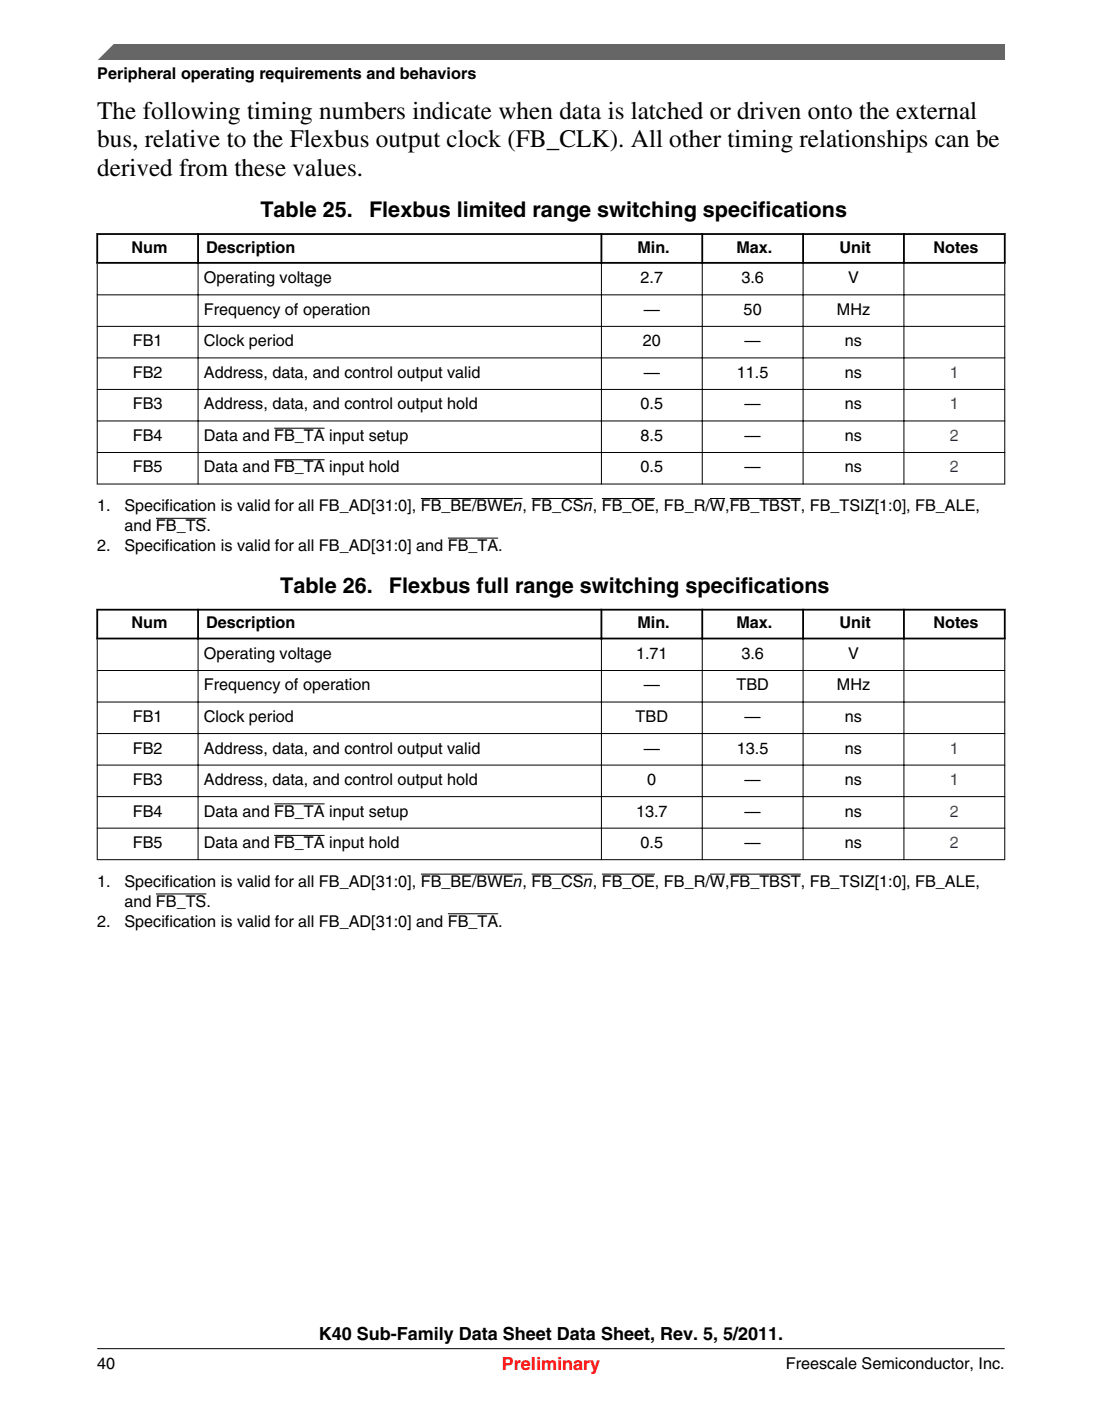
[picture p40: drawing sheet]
<svg xmlns="http://www.w3.org/2000/svg" width="216mm" height="274mm" viewBox="0 0 216 274" stroke-linecap="round" stroke-linejoin="round" font-family="sans-serif">
<defs><g id="words">
<g font-size="4.9">
<text x="19" y="23.2">The following timing numbers indicate when data is latched or driven onto the external</text>
<text x="19" y="28.9">bus, relative to the Flexbus output clock (FB_CLK). All other timing relationships can be</text>
<text x="19" y="34.5">derived from these values.</text>
</g>
<g font-size="4.2">
<text x="51" y="42.5">Table 25.</text>
<text x="72.3" y="42.5">Flexbus limited range switching specifications</text>
<text x="54.9" y="116.1">Table 26.</text>
<text x="76.2" y="116.1">Flexbus full range switching specifications</text>
</g>
<text font-size="3.5" x="62.5" y="262.3">K40 Sub-Family Data Sheet Data Sheet, Rev. 5, 5/2011.</text>
<text font-size="3.5" fill="#f00" x="98.3" y="268.2">Preliminary</text>
<g font-size="3.2">
<text x="19" y="15.5">Peripheral operating requirements and behaviors</text>
<text x="25.8" y="49.5">Num</text>
<text x="40.4" y="49.5">Description</text>
<text x="124.9" y="49.5">Min.</text>
<text x="144.3" y="49.5">Max.</text>
<text x="164.5" y="49.5">Unit</text>
<text x="182.9" y="49.5">Notes</text>
<text x="40" y="55.5">Operating voltage</text>
<text x="125.5" y="55.5">2.7</text>
<text x="145.3" y="55.5">3.6</text>
<text x="166.2" y="55.5">V</text>
<text x="40" y="61.6">Frequency of operation</text>
<text x="126.1" y="61.6">—</text>
<text x="145.7" y="61.6">50</text>
<text x="164" y="61.6">MHz</text>
<text x="26" y="67.8">FB1</text>
<text x="40" y="67.8">Clock period</text>
<text x="125.9" y="67.8">20</text>
<text x="145.9" y="67.8">—</text>
<text x="165.5" y="67.8">ns</text>
<text x="26" y="74">FB2</text>
<text x="40" y="74">Address, data, and control output valid</text>
<text x="126.1" y="74">—</text>
<text x="144.4" y="74">11.5</text>
<text x="165.5" y="74">ns</text>
<text x="26" y="80.2">FB3</text>
<text x="40" y="80.2">Address, data, and control output hold</text>
<text x="125.5" y="80.2">0.5</text>
<text x="145.9" y="80.2">—</text>
<text x="165.5" y="80.2">ns</text>
<text x="26" y="86.3">FB4</text>
<text x="40" y="86.3">Data and FB_TA input setup</text>
<text x="125.5" y="86.3">8.5</text>
<text x="145.9" y="86.3">—</text>
<text x="165.5" y="86.3">ns</text>
<text x="26" y="92.5">FB5</text>
<text x="40" y="92.5">Data and FB_TA input hold</text>
<text x="125.5" y="92.5">0.5</text>
<text x="145.9" y="92.5">—</text>
<text x="165.5" y="92.5">ns</text>
<text x="19" y="100.1">1.</text>
<text x="24.4" y="100.1">Specification is valid for all FB_AD[31:0], FB_BE/BWEn, FB_CSn, FB_OE, FB_R/W,FB_TBST, FB_TSIZ[1:0], FB_ALE,</text>
<text x="19.1" y="107.9">2.</text>
<text x="24.4" y="107.9">Specification is valid for all FB_AD[31:0] and FB_TA.</text>
<text x="24.4" y="104">and FB_TS.</text>
<text x="25.8" y="123">Num</text>
<text x="40.4" y="123">Description</text>
<text x="124.9" y="123">Min.</text>
<text x="144.3" y="123">Max.</text>
<text x="164.5" y="123">Unit</text>
<text x="182.9" y="123">Notes</text>
<text x="40" y="129">Operating voltage</text>
<text x="124.6" y="129">1.71</text>
<text x="145.3" y="129">3.6</text>
<text x="166.2" y="129">V</text>
<text x="40" y="135.2">Frequency of operation</text>
<text x="126.1" y="135.2">—</text>
<text x="144.3" y="135.2">TBD</text>
<text x="164" y="135.2">MHz</text>
<text x="26" y="141.4">FB1</text>
<text x="40" y="141.4">Clock period</text>
<text x="124.5" y="141.4">TBD</text>
<text x="145.9" y="141.4">—</text>
<text x="165.5" y="141.4">ns</text>
<text x="26" y="147.5">FB2</text>
<text x="40" y="147.5">Address, data, and control output valid</text>
<text x="126.1" y="147.5">—</text>
<text x="144.4" y="147.5">13.5</text>
<text x="165.5" y="147.5">ns</text>
<text x="26" y="153.7">FB3</text>
<text x="40" y="153.7">Address, data, and control output hold</text>
<text x="126.8" y="153.7">0</text>
<text x="145.9" y="153.7">—</text>
<text x="165.5" y="153.7">ns</text>
<text x="26" y="159.9">FB4</text>
<text x="40" y="159.9">Data and FB_TA input setup</text>
<text x="124.6" y="159.9">13.7</text>
<text x="145.9" y="159.9">—</text>
<text x="165.5" y="159.9">ns</text>
<text x="26" y="166.1">FB5</text>
<text x="40" y="166.1">Data and FB_TA input hold</text>
<text x="125.5" y="166.1">0.5</text>
<text x="145.9" y="166.1">—</text>
<text x="165.5" y="166.1">ns</text>
<text x="19" y="173.7">1.</text>
<text x="24.4" y="173.7">Specification is valid for all FB_AD[31:0], FB_BE/BWEn, FB_CSn, FB_OE, FB_R/W,FB_TBST, FB_TSIZ[1:0], FB_ALE,</text>
<text x="24.4" y="177.5">and FB_TS.</text>
<text x="19.1" y="181.4">2.</text>
<text x="24.4" y="181.4">Specification is valid for all FB_AD[31:0] and FB_TA.</text>
<text x="19.1" y="268">40</text>
<text x="154" y="268">Freescale Semiconductor, Inc.</text>
</g>
<g font-size="3.2" fill="#00f">
<text x="186.1" y="74">1</text>
<text x="186.1" y="80.2">1</text>
<text x="186.1" y="86.3">2</text>
<text x="186.1" y="92.5">2</text>
<text x="186.1" y="147.5">1</text>
<text x="186.1" y="153.7">1</text>
<text x="186.1" y="159.9">2</text>
<text x="186.1" y="166.1">2</text>
</g>
</g></defs>
<path d="M53.7 83.8h9.9" fill="none" stroke="#000" stroke-width=".2"/>
<g fill="#fff">
<path d="M117.9 82.5h19.6v6h-19.6z" fill-rule="evenodd"/>
<path d="M137.7 82.5h19.6v6h-19.6z" fill-rule="evenodd"/>
<path d="M157.4 82.5h19.6v6h-19.6z" fill-rule="evenodd"/>
<path d="M177.2 82.5h19.6v6h-19.6z" fill-rule="evenodd"/>
<path d="M19.1 88.7h19.6v6h-19.6z" fill-rule="evenodd"/>
<path d="M38.9 88.7h78.8v6h-78.8z" fill-rule="evenodd"/>
</g>
<path d="M53.7 90h9.9" fill="none" stroke="#000" stroke-width=".2"/>
<g fill="#fff">
<path d="M117.9 88.7h19.6v6h-19.6z" fill-rule="evenodd"/>
<path d="M137.7 88.7h19.6v6h-19.6z" fill-rule="evenodd"/>
<path d="M157.4 88.7h19.6v6h-19.6z" fill-rule="evenodd"/>
<path d="M177.2 88.7h19.6v6h-19.6z" fill-rule="evenodd"/>
</g>
<path d="M18.9 51.5h178.1M18.9 45.8h178.1M19 45.6v6M38.8 45.6v6M117.8 45.6v6M137.6 45.6v6M157.3 45.6v6M177.1 45.6v6M196.8 45.6v6" fill="none" stroke="#000" stroke-width=".35"/>
<g fill="none" stroke="#000" stroke-width=".2">
<path d="M19 57.7h177.9M19 51.6v43.3M38.8 51.3v43.6M117.8 51.3v43.6M137.6 51.3v43.6M157.3 51.3v43.6M177.1 51.3v43.6M196.8 51.6v43.3M19 63.9h177.9M19 70.1h177.9M19 76.3h177.9M19 82.4h177.9"/>
<path d="M19 88.6h177.9M19 94.8h177.9M82.4 97.6h20M104.1 97.6h12M117.9 97.6h10.4M139.1 97.6h3M143 97.6h13.9M30.6 101.5h9.8M87.7 105.4h9.9"/>
</g>
<g fill="#fff">
<path d="M19 112.5h177.8v57.7h-177.8z" fill-rule="evenodd"/>
<path d="M19.2 119.6h19.4v5.2h-19.4z" fill-rule="evenodd"/>
<path d="M39 119.6h78.7v5.2h-78.7z" fill-rule="evenodd"/>
<path d="M118 119.6h19.4v5.2h-19.4z" fill-rule="evenodd"/>
<path d="M137.8 119.6h19.4v5.2h-19.4z" fill-rule="evenodd"/>
<path d="M157.5 119.6h19.4v5.2h-19.4z" fill-rule="evenodd"/>
<path d="M177.3 119.6h19.4v5.2h-19.4z" fill-rule="evenodd"/>
<path d="M19.1 125.2h19.6v6h-19.6z" fill-rule="evenodd"/>
<path d="M38.9 125.2h78.8v6h-78.8z" fill-rule="evenodd"/>
<path d="M117.9 125.2h19.6v6h-19.6z" fill-rule="evenodd"/>
<path d="M137.7 125.2h19.6v6h-19.6z" fill-rule="evenodd"/>
<path d="M157.4 125.2h19.6v6h-19.6z" fill-rule="evenodd"/>
<path d="M177.2 125.2h19.6v6h-19.6z" fill-rule="evenodd"/>
<path d="M19.1 131.4h19.6v6h-19.6z" fill-rule="evenodd"/>
<path d="M38.9 131.4h78.8v6h-78.8z" fill-rule="evenodd"/>
<path d="M117.9 131.4h19.6v6h-19.6z" fill-rule="evenodd"/>
<path d="M137.7 131.4h19.6v6h-19.6z" fill-rule="evenodd"/>
<path d="M157.4 131.4h19.6v6h-19.6z" fill-rule="evenodd"/>
<path d="M177.2 131.4h19.6v6h-19.6z" fill-rule="evenodd"/>
<path d="M19.1 137.5h19.6v6h-19.6z" fill-rule="evenodd"/>
<path d="M38.9 137.5h78.8v6h-78.8z" fill-rule="evenodd"/>
<path d="M117.9 137.5h19.6v6h-19.6z" fill-rule="evenodd"/>
<path d="M137.7 137.5h19.6v6h-19.6z" fill-rule="evenodd"/>
<path d="M157.4 137.5h19.6v6h-19.6z" fill-rule="evenodd"/>
<path d="M177.2 137.5h19.6v6h-19.6z" fill-rule="evenodd"/>
<path d="M19.1 143.7h19.6v6h-19.6z" fill-rule="evenodd"/>
<path d="M38.9 143.7h78.8v6h-78.8z" fill-rule="evenodd"/>
<path d="M117.9 143.7h19.6v6h-19.6z" fill-rule="evenodd"/>
<path d="M137.7 143.7h19.6v6h-19.6z" fill-rule="evenodd"/>
<path d="M157.4 143.7h19.6v6h-19.6z" fill-rule="evenodd"/>
<path d="M177.2 143.7h19.6v6h-19.6z" fill-rule="evenodd"/>
<path d="M19.1 149.9h19.6v6h-19.6z" fill-rule="evenodd"/>
<path d="M38.9 149.9h78.8v6h-78.8z" fill-rule="evenodd"/>
<path d="M117.9 149.9h19.6v6h-19.6z" fill-rule="evenodd"/>
<path d="M137.7 149.9h19.6v6h-19.6z" fill-rule="evenodd"/>
<path d="M157.4 149.9h19.6v6h-19.6z" fill-rule="evenodd"/>
<path d="M177.2 149.9h19.6v6h-19.6z" fill-rule="evenodd"/>
<path d="M19.1 156.1h19.6v6h-19.6z" fill-rule="evenodd"/>
<path d="M38.9 156.1h78.8v6h-78.8z" fill-rule="evenodd"/>
</g>
<path d="M53.7 157.4h9.9" fill="none" stroke="#000" stroke-width=".2"/>
<g fill="#fff">
<path d="M117.9 156.1h19.6v6h-19.6z" fill-rule="evenodd"/>
<path d="M137.7 156.1h19.6v6h-19.6z" fill-rule="evenodd"/>
<path d="M157.4 156.1h19.6v6h-19.6z" fill-rule="evenodd"/>
<path d="M177.2 156.1h19.6v6h-19.6z" fill-rule="evenodd"/>
<path d="M19.1 162.2h19.6v6h-19.6z" fill-rule="evenodd"/>
<path d="M38.9 162.2h78.8v6h-78.8z" fill-rule="evenodd"/>
</g>
<path d="M53.7 163.6h9.9" fill="none" stroke="#000" stroke-width=".2"/>
<g fill="#fff">
<path d="M117.9 162.2h19.6v6h-19.6z" fill-rule="evenodd"/>
<path d="M137.7 162.2h19.6v6h-19.6z" fill-rule="evenodd"/>
<path d="M157.4 162.2h19.6v6h-19.6z" fill-rule="evenodd"/>
<path d="M177.2 162.2h19.6v6h-19.6z" fill-rule="evenodd"/>
</g>
<path d="M18.9 119.4h178.1M19 119.2v6M38.8 119.2v6M117.8 119.2v6M137.6 119.2v6M157.3 119.2v6M177.1 119.2v6M196.8 119.2v6M18.9 125h178.1" fill="none" stroke="#000" stroke-width=".35"/>
<g fill="none" stroke="#000" stroke-width=".2">
<path d="M19 131.3h177.9M19 137.5h177.9M19 125.2v43.2M38.8 124.8v43.6M117.8 124.8v43.6M137.6 124.8v43.6M157.3 124.8v43.6M177.1 124.8v43.6M196.8 125.2v43.2M19 143.6h177.9M19 149.8h177.9M19 156h177.9"/>
<path d="M19 162.2h177.9M19 168.3h177.9M30.6 175h9.8M82.4 171.2h20M87.7 178.9h9.9M104.1 171.2h12M117.9 171.2h10.4M139.1 171.2h3M143 171.2h13.9"/>
</g>
<path d="M19 11.7l5.7-3.1 172.2 .1v3z" fill="#666"/>
<path d="M22.5 8.6l-3.1 3.1" fill="none" stroke="#666" stroke-width=".28"/>
<path d="M19 264.1h177.8" fill="none" stroke="#000" stroke-width=".2"/>
<use href="#words"/>
</svg>
